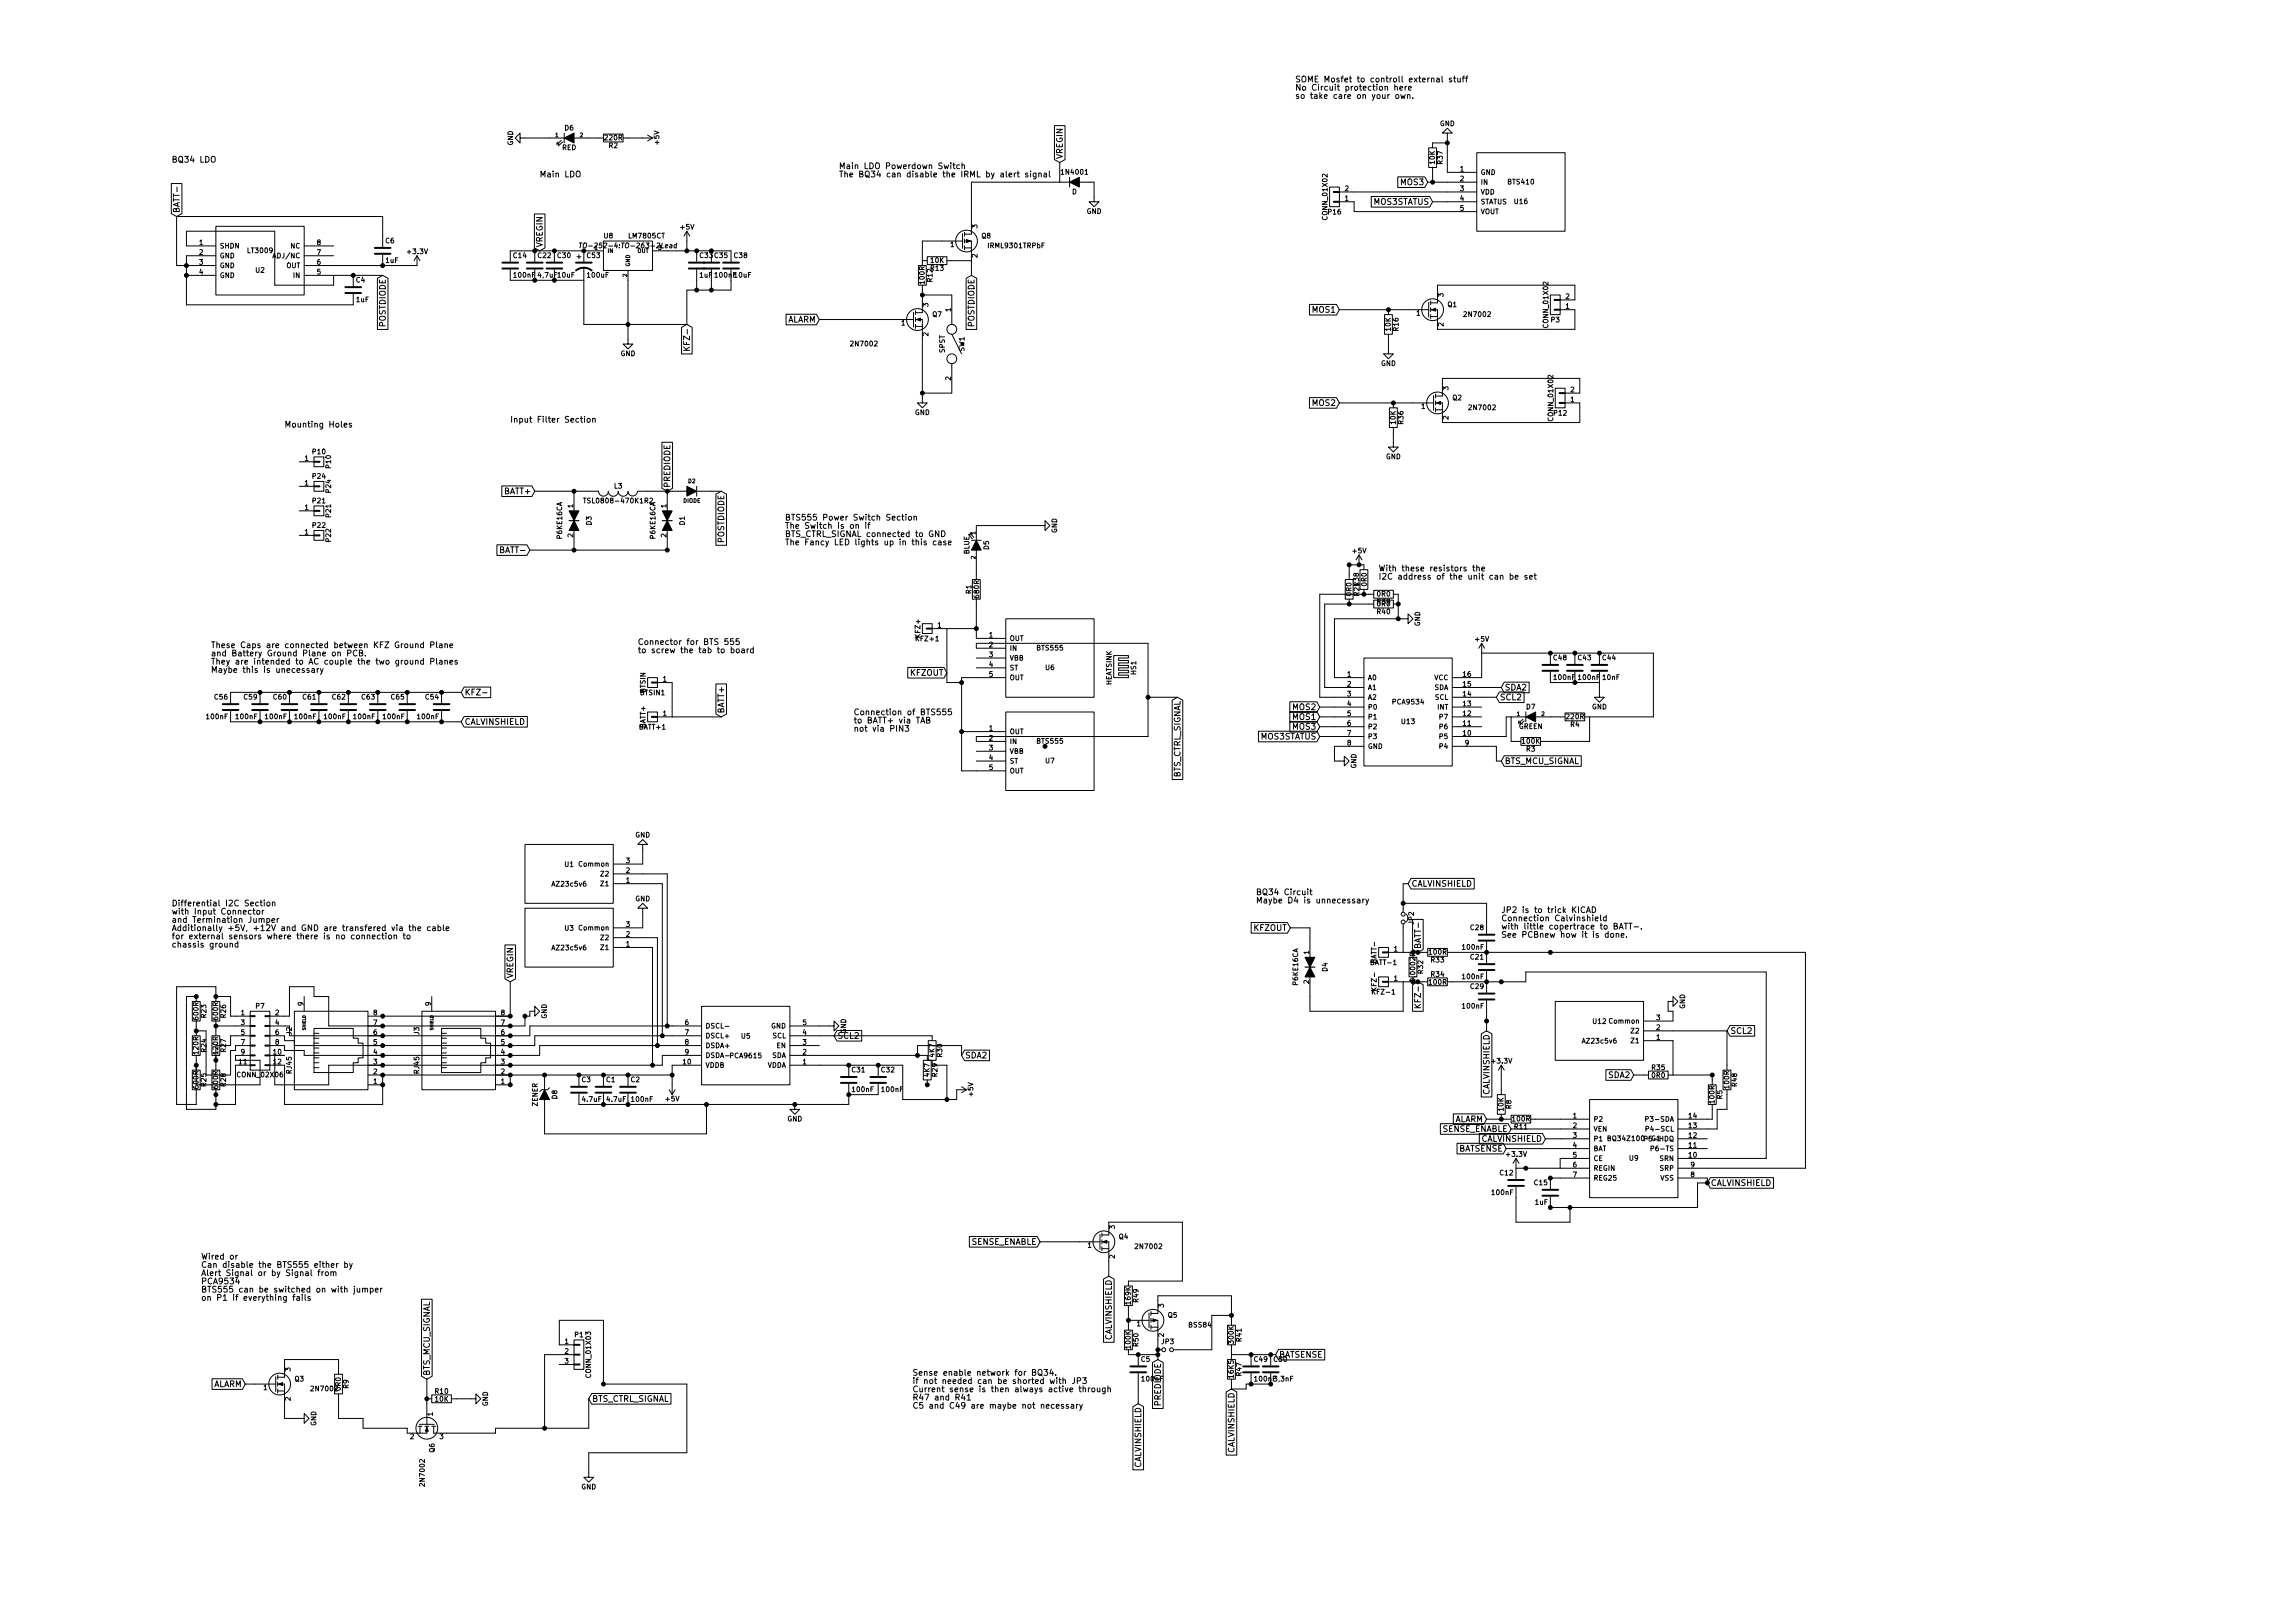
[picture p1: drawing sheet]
<svg xmlns="http://www.w3.org/2000/svg" width="594mm" height="420mm" viewBox="0 0 594 420" stroke-linecap="round" stroke-linejoin="round" font-family="sans-serif">
<defs><g id="words">
<g font-size="2.1">
<text x="335.3" y="21.3">SOME Mosfet to controll external stuff</text>
<text x="335.3" y="23.4">No Circuit protection here</text>
<text x="335.3" y="25.6">so take care on your own.</text>
<text x="275.1" y="41.2" transform="rotate(-90 275.1 41.2)">VREGIN</text>
<text x="44.4" y="42.1">BQ34 LDO</text>
<text x="139.7" y="45.9">Main LDO</text>
<text x="217.2" y="43.8">Main LDO Powerdown Switch</text>
<text x="217.2" y="45.9">The BQ34 can disable the IRML by alert signal</text>
<text x="362.6" y="47.9">MOS3</text>
<text x="355.4" y="53">MOS3STATUS</text>
<text x="46.5" y="55.1" transform="rotate(-90 46.5 55.1)">BATT-</text>
<text x="140.5" y="64" transform="rotate(-90 140.5 64)">VREGIN</text>
<text x="203.5" y="83.5">ALARM</text>
<text x="339.8" y="80.9">MOS1</text>
<text x="99.8" y="84.7" transform="rotate(-90 99.8 84.7)">POSTDIODE</text>
<text x="178.6" y="89.7" transform="rotate(-90 178.6 89.7)">KFZ-</text>
<text x="252.2" y="84.7" transform="rotate(-90 252.2 84.7)">POSTDIODE</text>
<text x="339.8" y="105.1">MOS2</text>
<text x="73.7" y="110.7">Mounting Holes</text>
<text x="132.1" y="109.4">Input Filter Section</text>
<text x="130.6" y="127.9">BATT+</text>
<text x="173.5" y="126.3" transform="rotate(-90 173.5 126.3)">PREDIODE</text>
<text x="203.2" y="134.7">BTS555 Power Switch Section</text>
<text x="203.2" y="136.9">The Switch is on if</text>
<text x="129.9" y="143.2">BATT-</text>
<text x="187.5" y="140.6" transform="rotate(-90 187.5 140.6)">POSTDIODE</text>
<text x="203.2" y="139">BTS_CTRL_SIGNAL connected to GND</text>
<text x="203.2" y="141.1">The Fancy LED lights up in this case</text>
<text x="356.9" y="147.9">With these resistors the</text>
<text x="356.9" y="150">I2C address of the unit can be set</text>
<text x="54.6" y="167.8">These Caps are connected between KFZ Ground Plane</text>
<text x="165.1" y="166.9">Connector for BTS 555</text>
<text x="54.6" y="169.9">and Battery Ground Plane on PCB.</text>
<text x="54.6" y="172">They are intended to AC couple the two ground Planes</text>
<text x="165.1" y="169.1">to screw the tab to board</text>
<text x="54.6" y="174.2">Maybe this is unecessary</text>
<text x="235.6" y="174.9">KFZOUT</text>
<text x="389.5" y="178.7">SDA2</text>
<text x="120.3" y="180">KFZ-</text>
<text x="187.5" y="184.7" transform="rotate(-90 187.5 184.7)">BATT+</text>
<text x="221" y="185.1">Connection of BTS555</text>
<text x="334.7" y="183.8">MOS2</text>
<text x="388.3" y="181.3">SCL2</text>
<text x="120.3" y="187.6">CALVINSHIELD</text>
<text x="221" y="187.3">to BATT+ via TAB</text>
<text x="221" y="189.4">not via PIN3</text>
<text x="326.2" y="191.4">MOS3STATUS</text>
<text x="334.7" y="186.4">MOS1</text>
<text x="334.7" y="188.9">MOS3</text>
<text x="389.5" y="197.8">BTS_MCU_SIGNAL</text>
<text x="305.6" y="201.7" transform="rotate(-90 305.6 201.7)">BTS_CTRL_SIGNAL</text>
<text x="325.1" y="231.7">BQ34 Circuit</text>
<text x="325.1" y="233.8">Maybe D4 is unnecessary</text>
<text x="365.4" y="229.5">CALVINSHIELD</text>
<text x="44.4" y="234.6">Differential I2C Section</text>
<text x="44.4" y="236.7">with Input Connector</text>
<text x="44.4" y="238.9">and Termination Jumper</text>
<text x="388.6" y="236.3">JP2 is to trick KICAD</text>
<text x="388.6" y="238.5">Connection Calvinshield</text>
<text x="44.4" y="241">Additionally +5V, +12V and GND are transfered via the cable</text>
<text x="44.4" y="243.1">for external sensors where there is no connection to</text>
<text x="44.4" y="245.3">chassis ground</text>
<text x="324.5" y="241">KFZOUT</text>
<text x="367.8" y="245.6" transform="rotate(-90 367.8 245.6)">BATT-</text>
<text x="388.6" y="240.6">with little copertrace to BATT-.</text>
<text x="388.6" y="242.7">See PCBnew how it is done.</text>
<text x="132.8" y="253.3" transform="rotate(-90 132.8 253.3)">VREGIN</text>
<text x="367.8" y="259.9" transform="rotate(-90 367.8 259.9)">KFZ-</text>
<text x="216.8" y="268.9">SCL2</text>
<text x="448" y="267.6">SCL2</text>
<text x="249.8" y="274">SDA2</text>
<text x="416.3" y="279.1">SDA2</text>
<text x="385.6" y="283.5" transform="rotate(-90 385.6 283.5)">CALVINSHIELD</text>
<text x="373.2" y="293">SENSE_ENABLE</text>
<text x="376.2" y="290.5">ALARM</text>
<text x="377.4" y="298.1">BATSENSE</text>
<text x="383.5" y="295.6">CALVINSHIELD</text>
<text x="442.9" y="307">CALVINSHIELD</text>
<text x="251.2" y="322.2">SENSE_ENABLE</text>
<text x="52.1" y="326.1">Wired or</text>
<text x="52.1" y="328.2">Can disable the BTS555 either by</text>
<text x="52.1" y="330.3">Alert Signal or by Signal from</text>
<text x="52.1" y="332.5">PCA9534</text>
<text x="52.1" y="334.6">BTS555 can be switched on with jumper</text>
<text x="52.1" y="336.7">on P1 if everything fails</text>
<text x="287.8" y="347" transform="rotate(-90 287.8 347)">CALVINSHIELD</text>
<text x="331.1" y="351.5">BATSENSE</text>
<text x="54.9" y="359.1">ALARM</text>
<text x="111.3" y="356.1" transform="rotate(-90 111.3 356.1)">BTS_MCU_SIGNAL</text>
<text x="236.2" y="356.1">Sense enable network for BQ34.</text>
<text x="236.2" y="358.3">if not needed can be shorted with JP3</text>
<text x="153.3" y="362.9">BTS_CTRL_SIGNAL</text>
<text x="236.2" y="360.4">Current sense is then always active through</text>
<text x="236.2" y="362.5">R47 and R41</text>
<text x="236.2" y="364.7">C5 and C49 are maybe not necessary</text>
<text x="300.5" y="363.9" transform="rotate(-90 300.5 363.9)">PREDIODE</text>
<text x="319.5" y="376.2" transform="rotate(-90 319.5 376.2)">CALVINSHIELD</text>
<text x="295.4" y="380" transform="rotate(-90 295.4 380)">CALVINSHIELD</text>
</g>
<g font-size="1.8">
<text x="146.2" y="33.7">D6</text>
<text x="372.7" y="32.6">GND</text>
<text x="132.8" y="37.7" transform="rotate(-90 132.8 37.7)">GND</text>
<text x="145.5" y="38.8">RED</text>
<text x="156.6" y="36.3">220R</text>
<text x="157.6" y="38.3">R2</text>
<text x="170.6" y="37.3" transform="rotate(-90 170.6 37.3)">+5V</text>
<text x="275" y="45.2">1N4001</text>
<text x="371.4" y="42.4" transform="rotate(-90 371.4 42.4)">10K</text>
<text x="373.4" y="42.4" transform="rotate(-90 373.4 42.4)">R37</text>
<text x="378" y="44.4">1</text>
<text x="378" y="46.9">2</text>
<text x="383.3" y="45.3">GND</text>
<text x="383.3" y="47.8">IN</text>
<text x="390.5" y="47.7">BTS410</text>
<text x="277.5" y="50.3">D</text>
<text x="348.1" y="52">1</text>
<text x="348.1" y="49.4">2</text>
<text x="378" y="49.4">3</text>
<text x="378" y="52">4</text>
<text x="383.3" y="50.3">VDD</text>
<text x="383.3" y="52.9">STATUS</text>
<text x="392.1" y="52.8">U16</text>
<text x="176.2" y="59.4">+5V</text>
<text x="253" y="59.1" transform="rotate(-90 253 59.1)">3</text>
<text x="281.3" y="55.3">GND</text>
<text x="343.6" y="56.6" transform="rotate(-90 343.6 56.6)">CONN_01X02</text>
<text x="343.9" y="55.5">P16</text>
<text x="378" y="54.5">5</text>
<text x="383.3" y="55.4">VOUT</text>
<text x="51.6" y="63.4">1</text>
<text x="51.6" y="66">2</text>
<text x="56.9" y="64.3">SHDN</text>
<text x="64.3" y="65.5">LT3009</text>
<text x="75.2" y="64.3">NC</text>
<text x="82.1" y="66">7</text>
<text x="82.1" y="63.4">8</text>
<text x="99.8" y="63">C6</text>
<text x="105.6" y="65.8">+3.3V</text>
<text x="152.6" y="64.2">TO-252-4:TO-263-2Lead</text>
<text x="156.4" y="61.7">U8</text>
<text x="162.9" y="61.7">LM7805CT</text>
<text x="246" y="63.9">1</text>
<text x="254.1" y="61.7">Q8</text>
<text x="256.1" y="64.2">IRML9301TRPbF</text>
<text x="51.6" y="68.5">3</text>
<text x="51.6" y="71">4</text>
<text x="56.9" y="66.8">GND</text>
<text x="56.9" y="69.4">GND</text>
<text x="56.9" y="71.9">GND</text>
<text x="66.2" y="70.6">U2</text>
<text x="71.1" y="66.8">ADJ/NC</text>
<text x="74" y="69.4">OUT</text>
<text x="75.9" y="71.9">IN</text>
<text x="82.1" y="71">5</text>
<text x="82.1" y="68.5">6</text>
<text x="99.8" y="68">1uF</text>
<text x="132.9" y="66.8">C14</text>
<text x="133.1" y="71.8">100nF</text>
<text x="139.3" y="66.8">C22</text>
<text x="139.4" y="71.8">4,7uF</text>
<text x="144.4" y="66.8">C30</text>
<text x="144.4" y="71.8">10uF</text>
<text x="152" y="66.8">C53</text>
<text x="152.2" y="71.8">100uF</text>
<text x="181.1" y="71.8">1uF</text>
<text x="181.2" y="66.8">C33</text>
<text x="185" y="66.8">C35</text>
<text x="185.2" y="71.8">100nF10uF</text>
<text x="190.1" y="66.8">C38</text>
<text x="240.9" y="70.1">R13</text>
<text x="240.9" y="68">10K</text>
<text x="253" y="66.7" transform="rotate(-90 253 66.7)">2</text>
<text x="92.2" y="73.1">C4</text>
<text x="239.3" y="73.4" transform="rotate(-90 239.3 73.4)">100R</text>
<text x="241.4" y="72.9" transform="rotate(-90 241.4 72.9)">R12</text>
<text x="373.6" y="76.9" transform="rotate(-90 373.6 76.9)">3</text>
<text x="405.3" y="77.4">2</text>
<text x="92.2" y="78.2">1uF</text>
<text x="240.3" y="79.4" transform="rotate(-90 240.3 79.4)">3</text>
<text x="241.4" y="82">Q7</text>
<text x="246.1" y="80.7" transform="rotate(-90 246.1 80.7)">1</text>
<text x="366.7" y="81.7">1</text>
<text x="374.8" y="79.5">Q1</text>
<text x="379.3" y="82">2N7002</text>
<text x="401.5" y="83.4">P3</text>
<text x="405.3" y="79.9">1</text>
<text x="220.5" y="89.6">2N7002</text>
<text x="233.3" y="84.2">1</text>
<text x="240.3" y="87" transform="rotate(-90 240.3 87)">2</text>
<text x="360" y="85.6" transform="rotate(-90 360 85.6)">10K</text>
<text x="362" y="85.6" transform="rotate(-90 362 85.6)">R16</text>
<text x="373.6" y="84.5" transform="rotate(-90 373.6 84.5)">2</text>
<text x="400.8" y="84.5" transform="rotate(-90 400.8 84.5)">CONN_01X02</text>
<text x="160.6" y="92.2">GND</text>
<text x="244.6" y="91.4" transform="rotate(-90 244.6 91.4)">SPST</text>
<text x="249.6" y="91" transform="rotate(-90 249.6 91)">SW1</text>
<text x="357.5" y="94.7">GND</text>
<text x="246.1" y="98.4" transform="rotate(-90 246.1 98.4)">2</text>
<text x="374.9" y="101" transform="rotate(-90 374.9 101)">3</text>
<text x="406.6" y="101.5">2</text>
<text x="236.8" y="107.4">GND</text>
<text x="367.9" y="105.8">1</text>
<text x="376" y="103.6">Q2</text>
<text x="380.5" y="106.1">2N7002</text>
<text x="402.3" y="107.6">P12</text>
<text x="406.6" y="104.1">1</text>
<text x="361.2" y="109.7" transform="rotate(-90 361.2 109.7)">10K</text>
<text x="363.3" y="109.7" transform="rotate(-90 363.3 109.7)">R36</text>
<text x="374.9" y="108.6" transform="rotate(-90 374.9 108.6)">2</text>
<text x="402" y="108.7" transform="rotate(-90 402 108.7)">CONN_01X02</text>
<text x="78.9" y="119.3">1</text>
<text x="81" y="117.6">P10</text>
<text x="358.7" y="118.8">GND</text>
<text x="78.9" y="125.6">1</text>
<text x="81" y="123.9">P24</text>
<text x="85.6" y="121.1" transform="rotate(-90 85.6 121.1)">P10</text>
<text x="78.9" y="132">1</text>
<text x="81" y="130.3">P21</text>
<text x="85.6" y="127.5" transform="rotate(-90 85.6 127.5)">P24</text>
<text x="148.3" y="131.5" transform="rotate(-90 148.3 131.5)">1</text>
<text x="152.3" y="130.3">TSL0808-470K1R2</text>
<text x="159" y="126.5">L3</text>
<text x="172.5" y="131.5" transform="rotate(-90 172.5 131.5)">1</text>
<text x="81" y="136.6">P22</text>
<text x="85.6" y="133.8" transform="rotate(-90 85.6 133.8)">P21</text>
<text x="153.1" y="135.9" transform="rotate(-90 153.1 135.9)">D3</text>
<text x="177.2" y="135.9" transform="rotate(-90 177.2 135.9)">D1</text>
<text x="78.9" y="138.3">1</text>
<text x="85.6" y="140.2" transform="rotate(-90 85.6 140.2)">P22</text>
<text x="145.5" y="139.4" transform="rotate(-90 145.5 139.4)">P6KE16CA</text>
<text x="148.3" y="139.1" transform="rotate(-90 148.3 139.1)">2</text>
<text x="169.6" y="139.4" transform="rotate(-90 169.6 139.4)">P6KE16CA</text>
<text x="172.5" y="139.1" transform="rotate(-90 172.5 139.1)">2</text>
<text x="250.9" y="143.6" transform="rotate(-90 250.9 143.6)">BLUE</text>
<text x="256" y="142.3" transform="rotate(-90 256 142.3)">D5</text>
<text x="273.6" y="138" transform="rotate(-90 273.6 138)">GND</text>
<text x="350.2" y="143.2">+5V</text>
<text x="251.4" y="153.7" transform="rotate(-90 251.4 153.7)">R1</text>
<text x="253.4" y="154.7" transform="rotate(-90 253.4 154.7)">680R</text>
<text x="349.8" y="154.2" transform="rotate(-90 349.8 154.2)">0R0</text>
<text x="351.8" y="154.2" transform="rotate(-90 351.8 154.2)">R21R38</text>
<text x="353.8" y="151.7" transform="rotate(-90 353.8 151.7)">0R0</text>
<text x="356.5" y="154.4">0R0</text>
<text x="356.5" y="156.4">R39</text>
<text x="356.5" y="159">R40</text>
<text x="237.3" y="166">KFZ+1</text>
<text x="238.2" y="165" transform="rotate(-90 238.2 165)">KFZ+</text>
<text x="242.7" y="162.5">1</text>
<text x="256.1" y="165">1</text>
<text x="256.1" y="167.6">2</text>
<text x="261.4" y="165.9">OUT</text>
<text x="367.6" y="162.1" transform="rotate(-90 367.6 162.1)">GND</text>
<text x="381.9" y="166.1">+5V</text>
<text x="256.1" y="170.1">3</text>
<text x="256.1" y="172.6">4</text>
<text x="261.4" y="168.4">IN</text>
<text x="261.4" y="171">VBB</text>
<text x="261.4" y="173.5">ST</text>
<text x="268.6" y="168.4">BTS555</text>
<text x="270.7" y="173.4">U6</text>
<text x="402.2" y="170.9">C48</text>
<text x="408.5" y="170.9">C43</text>
<text x="414.9" y="170.9">C44</text>
<text x="165.8" y="180">BTSIN1</text>
<text x="167.1" y="179.3" transform="rotate(-90 167.1 179.3)">BTSIN</text>
<text x="171.6" y="176.4">1</text>
<text x="256.1" y="175.2">5</text>
<text x="261.4" y="176.1">OUT</text>
<text x="287.7" y="177.4" transform="rotate(-90 287.7 177.4)">HEATSINK</text>
<text x="294.1" y="174.6" transform="rotate(-90 294.1 174.6)">HS1</text>
<text x="348.8" y="175.2">1</text>
<text x="348.8" y="177.7">2</text>
<text x="354.1" y="176.1">A0</text>
<text x="354.1" y="178.6">A1</text>
<text x="371.2" y="178.6">SDA</text>
<text x="371.2" y="176.1">VCC</text>
<text x="378.8" y="177.7">15</text>
<text x="378.8" y="175.2">16</text>
<text x="402.4" y="176">100nF</text>
<text x="408.7" y="176">100nF</text>
<text x="414.9" y="176">10nF</text>
<text x="55.6" y="181.1">C56</text>
<text x="63.2" y="181.1">C59</text>
<text x="70.8" y="181.1">C60</text>
<text x="78.4" y="181.1">C61</text>
<text x="86.1" y="181.1">C62</text>
<text x="93.7" y="181.1">C63</text>
<text x="101.3" y="181.1">C65</text>
<text x="110.2" y="181.1">C54</text>
<text x="171.6" y="185.3">1</text>
<text x="348.8" y="180.3">3</text>
<text x="348.8" y="182.8">4</text>
<text x="348.8" y="185.3">5</text>
<text x="354.1" y="181.1">A2</text>
<text x="354.1" y="183.7">P0</text>
<text x="360.7" y="182.3">PCA9534</text>
<text x="371.4" y="181.1">SCL</text>
<text x="372.1" y="183.7">INT</text>
<text x="378.8" y="185.3">12</text>
<text x="378.8" y="182.8">13</text>
<text x="378.8" y="180.3">14</text>
<text x="395.1" y="183.6">D7</text>
<text x="412.1" y="183.6">GND</text>
<text x="53.6" y="186.1">100nF</text>
<text x="61.2" y="186.1">100nF</text>
<text x="68.8" y="186.1">100nF</text>
<text x="76.4" y="186.1">100nF</text>
<text x="84" y="186.1">100nF</text>
<text x="91.7" y="186.1">100nF</text>
<text x="99.3" y="186.1">100nF</text>
<text x="108.2" y="186.1">100nF</text>
<text x="165.5" y="188.8">BATT+1</text>
<text x="167.1" y="188.5" transform="rotate(-90 167.1 188.5)">BATT+</text>
<text x="256.1" y="189.1">1</text>
<text x="256.1" y="191.7">2</text>
<text x="261.4" y="190">OUT</text>
<text x="348.8" y="187.9">6</text>
<text x="348.8" y="190.4">7</text>
<text x="354.1" y="186.2">P1</text>
<text x="354.1" y="188.8">P2</text>
<text x="354.1" y="191.3">P3</text>
<text x="362.9" y="187.4">U13</text>
<text x="372.7" y="191.3">P5</text>
<text x="372.7" y="188.8">P6</text>
<text x="372.7" y="186.2">P7</text>
<text x="378.8" y="190.4">10</text>
<text x="378.8" y="187.9">11</text>
<text x="393.1" y="188.7">GREEN</text>
<text x="405.6" y="186.1">220R</text>
<text x="406.6" y="188.2">R4</text>
<text x="256.1" y="194.2">3</text>
<text x="256.1" y="196.8">4</text>
<text x="261.4" y="192.6">IN</text>
<text x="261.4" y="195.1">VBB</text>
<text x="261.4" y="197.7">ST</text>
<text x="268.6" y="192.5">BTS555</text>
<text x="270.7" y="197.6">U7</text>
<text x="348.8" y="193">8</text>
<text x="354.1" y="193.8">GND</text>
<text x="372.7" y="193.8">P4</text>
<text x="379.2" y="193">9</text>
<text x="394.1" y="192.5">100K</text>
<text x="395.1" y="194.5">R3</text>
<text x="256.1" y="199.3">5</text>
<text x="261.4" y="200.2">OUT</text>
<text x="351.1" y="199" transform="rotate(-90 351.1 199)">GND</text>
<text x="164.4" y="216.8">GND</text>
<text x="146.2" y="224.4">U1</text>
<text x="150.1" y="224.3">Common</text>
<text x="155.7" y="226.9">Z2</text>
<text x="162.1" y="226">2</text>
<text x="162.1" y="223.4">3</text>
<text x="143.2" y="229.5">AZ23c5v6</text>
<text x="155.7" y="229.4">Z1</text>
<text x="162.1" y="228.5">1</text>
<text x="164.4" y="233.3">GND</text>
<text x="162.1" y="239.9">3</text>
<text x="366" y="239.2" transform="rotate(-90 366 239.2)">JP2</text>
<text x="143.2" y="246">AZ23c5v6</text>
<text x="146.2" y="240.9">U3</text>
<text x="150.1" y="240.8">Common</text>
<text x="155.7" y="245.9">Z1</text>
<text x="155.7" y="243.4">Z2</text>
<text x="162.1" y="245">1</text>
<text x="162.1" y="242.5">2</text>
<text x="378.7" y="245.8">100nF</text>
<text x="380.7" y="240.8">C28</text>
<text x="338.8" y="247" transform="rotate(-90 338.8 247)">1</text>
<text x="343.6" y="251.5" transform="rotate(-90 343.6 251.5)">D4</text>
<text x="355" y="249.8">BATT-1</text>
<text x="356.3" y="249.2" transform="rotate(-90 356.3 249.2)">BATT-</text>
<text x="360.8" y="246.3">1</text>
<text x="368.4" y="252" transform="rotate(-90 368.4 252)">R32</text>
<text x="370" y="247.1">100R</text>
<text x="370.5" y="249.1">R33</text>
<text x="380.7" y="248.4">C21</text>
<text x="336" y="254.9" transform="rotate(-90 336 254.9)">P6KE16CA</text>
<text x="338.8" y="254.7" transform="rotate(-90 338.8 254.7)">2</text>
<text x="355.6" y="257.4">KFZ-1</text>
<text x="356.3" y="256.2" transform="rotate(-90 356.3 256.2)">KFZ-</text>
<text x="360.8" y="253.9">1</text>
<text x="366.3" y="253.7" transform="rotate(-90 366.3 253.7)">0.0002R</text>
<text x="370" y="254.9">100R</text>
<text x="370.5" y="252.8">R34</text>
<text x="378.7" y="253.5">100nF</text>
<text x="380.7" y="256">C29</text>
<text x="51.4" y="263.9" transform="rotate(-90 51.4 263.9)">600R</text>
<text x="53.4" y="263.4" transform="rotate(-90 53.4 263.4)">R23</text>
<text x="56.4" y="263.9" transform="rotate(-90 56.4 263.9)">600R</text>
<text x="58.5" y="263.4" transform="rotate(-90 58.5 263.4)">R26</text>
<text x="62.4" y="262.8">1</text>
<text x="66.2" y="261.1">P7</text>
<text x="71.3" y="262.8">2</text>
<text x="78.5" y="260.4" transform="rotate(-90 78.5 260.4)">9</text>
<text x="96.7" y="262.8">8</text>
<text x="111.5" y="260.4" transform="rotate(-90 111.5 260.4)">9</text>
<text x="129.7" y="262.8">8</text>
<text x="141.5" y="263.7" transform="rotate(-90 141.5 263.7)">GND</text>
<text x="378.7" y="261.1">100nF</text>
<text x="436.2" y="261.2" transform="rotate(-90 436.2 261.2)">GND</text>
<text x="62.4" y="265.3">3</text>
<text x="62.4" y="267.9">5</text>
<text x="71.3" y="265.3">4</text>
<text x="71.3" y="267.9">6</text>
<text x="75.5" y="267.8" transform="rotate(-90 75.5 267.8)">J2</text>
<text x="96.7" y="267.9">6</text>
<text x="96.7" y="265.3">7</text>
<text x="108.5" y="267.8" transform="rotate(-90 108.5 267.8)">J3</text>
<text x="129.7" y="267.9">6</text>
<text x="129.7" y="265.3">7</text>
<text x="177.3" y="265.3">6</text>
<text x="177.3" y="267.9">7</text>
<text x="182.6" y="266.2">DSCL-</text>
<text x="182.6" y="268.8">DSCL+</text>
<text x="191.9" y="268.9">U5</text>
<text x="199.5" y="266.2">GND</text>
<text x="199.9" y="268.8">SCL</text>
<text x="207.8" y="267.9">4</text>
<text x="207.8" y="265.3">5</text>
<text x="219" y="267.6" transform="rotate(-90 219 267.6)">GND</text>
<text x="412.4" y="265">U12 Common</text>
<text x="422.4" y="267.5">Z2</text>
<text x="428.8" y="269.2">1</text>
<text x="428.8" y="266.6">2</text>
<text x="428.8" y="264.1">3</text>
<text x="51.4" y="272.8" transform="rotate(-90 51.4 272.8)">120R</text>
<text x="53.4" y="272.3" transform="rotate(-90 53.4 272.3)">R24</text>
<text x="56.4" y="272.8" transform="rotate(-90 56.4 272.8)">120R</text>
<text x="58.5" y="272.3" transform="rotate(-90 58.5 272.3)">R27</text>
<text x="61.9" y="275.5">11</text>
<text x="62.4" y="270.4">7</text>
<text x="62.4" y="273">9</text>
<text x="70.8" y="273">10</text>
<text x="70.8" y="275.5">12</text>
<text x="71.3" y="270.4">8</text>
<text x="96.7" y="275.5">3</text>
<text x="96.7" y="273">4</text>
<text x="96.7" y="270.4">5</text>
<text x="129.7" y="275.5">3</text>
<text x="129.7" y="273">4</text>
<text x="129.7" y="270.4">5</text>
<text x="176.8" y="275.5">10</text>
<text x="177.3" y="270.4">8</text>
<text x="177.3" y="273">9</text>
<text x="182.6" y="271.3">DSDA+</text>
<text x="182.6" y="273.9">DSDA- PCA9615</text>
<text x="199.7" y="273.9">SDA</text>
<text x="201" y="271.3">EN</text>
<text x="207.8" y="275.5">1</text>
<text x="207.8" y="273">2</text>
<text x="207.8" y="270.4">3</text>
<text x="241.9" y="273.6" transform="rotate(-90 241.9 273.6)">4K7</text>
<text x="243.9" y="273.6" transform="rotate(-90 243.9 273.6)">R30</text>
<text x="386.3" y="275.3">+3.3V</text>
<text x="409.9" y="270.1">AZ23c5v6</text>
<text x="422.4" y="270">Z1</text>
<text x="51.4" y="281.7" transform="rotate(-90 51.4 281.7)">600R</text>
<text x="53.4" y="281.2" transform="rotate(-90 53.4 281.2)">R25</text>
<text x="56.4" y="281.7" transform="rotate(-90 56.4 281.7)">600R</text>
<text x="58.5" y="281.2" transform="rotate(-90 58.5 281.2)">R28</text>
<text x="61.7" y="278.9">CONN_02X06</text>
<text x="75.5" y="277.9" transform="rotate(-90 75.5 277.9)">RJ45</text>
<text x="96.7" y="280.6">1</text>
<text x="96.7" y="278">2</text>
<text x="108.5" y="277.9" transform="rotate(-90 108.5 277.9)">RJ45</text>
<text x="129.7" y="280.6">1</text>
<text x="129.7" y="278">2</text>
<text x="150.6" y="280.1">C3</text>
<text x="157" y="280.1">C1</text>
<text x="163.3" y="280.1">C2</text>
<text x="182.6" y="276.4">VDDB</text>
<text x="198.5" y="276.4">VDDA</text>
<text x="220.6" y="277.6">C31</text>
<text x="228.2" y="277.6">C32</text>
<text x="240.6" y="278.7" transform="rotate(-90 240.6 278.7)">4K7</text>
<text x="242.6" y="278.7" transform="rotate(-90 242.6 278.7)">R29</text>
<text x="427.6" y="277">R35</text>
<text x="427.6" y="279">0R0</text>
<text x="447.6" y="281.7" transform="rotate(-90 447.6 281.7)">100R</text>
<text x="449.6" y="281.2" transform="rotate(-90 449.6 281.2)">R48</text>
<text x="139.1" y="286.4" transform="rotate(-90 139.1 286.4)">ZENER</text>
<text x="144.2" y="284.5" transform="rotate(-90 144.2 284.5)">D8</text>
<text x="150.8" y="285.2">4.7uF</text>
<text x="157.2" y="285.2">4.7uF</text>
<text x="163.6" y="285.2">100nF</text>
<text x="172.4" y="285.1">+5V</text>
<text x="220.8" y="282.7">100nF</text>
<text x="228.4" y="282.7">100nF</text>
<text x="251.9" y="283.7" transform="rotate(-90 251.9 283.7)">+5V</text>
<text x="389.2" y="287.5" transform="rotate(-90 389.2 287.5)">10K</text>
<text x="391.2" y="287" transform="rotate(-90 391.2 287)">R8</text>
<text x="443.8" y="285.5" transform="rotate(-90 443.8 285.5)">100R</text>
<text x="445.8" y="284.5" transform="rotate(-90 445.8 284.5)">R5</text>
<text x="203.8" y="290.3">GND</text>
<text x="391.6" y="290.3">100R</text>
<text x="392.1" y="292.3">R11</text>
<text x="407.2" y="289.5">1</text>
<text x="407.2" y="292">2</text>
<text x="412.5" y="290.4">P2</text>
<text x="412.5" y="292.9">VEN</text>
<text x="426.8" y="290.4">P3-SDA</text>
<text x="427" y="292.9">P4-SCL</text>
<text x="437.2" y="292">13</text>
<text x="437.2" y="289.5">14</text>
<text x="390.1" y="299.4">+3.3V</text>
<text x="407.2" y="294.6">3</text>
<text x="407.2" y="297.1">4</text>
<text x="407.2" y="299.6">5</text>
<text x="412.5" y="295.4">P1</text>
<text x="412.5" y="298">BAT</text>
<text x="417.1" y="295.4">BQ34Z100-G1</text>
<text x="426.6" y="295.4">P5-HDQ</text>
<text x="428.3" y="298">P6-TS</text>
<text x="437.2" y="299.6">10</text>
<text x="437.2" y="297.1">11</text>
<text x="437.2" y="294.6">12</text>
<text x="388.3" y="304.3">C12</text>
<text x="407.2" y="302.2">6</text>
<text x="407.2" y="304.7">7</text>
<text x="412.5" y="300.5">CE</text>
<text x="412.5" y="303.1">REGIN</text>
<text x="412.5" y="305.6">REG25</text>
<text x="421.8" y="300.4">U9</text>
<text x="429.6" y="300.5">SRN</text>
<text x="429.7" y="303.1">SRP</text>
<text x="429.8" y="305.6">VSS</text>
<text x="437.7" y="304.7">8</text>
<text x="437.7" y="302.2">9</text>
<text x="386.3" y="309.3">100nF</text>
<text x="397.2" y="306.8">C15</text>
<text x="397.4" y="311.9">1uF</text>
<text x="281.6" y="323">1</text>
<text x="288.5" y="318.2" transform="rotate(-90 288.5 318.2)">3</text>
<text x="289.7" y="320.8">Q4</text>
<text x="294.2" y="323.3">2N7002</text>
<text x="288.5" y="325.8" transform="rotate(-90 288.5 325.8)">2</text>
<text x="292.7" y="337.6" transform="rotate(-90 292.7 337.6)">169K</text>
<text x="294.7" y="337.1" transform="rotate(-90 294.7 337.1)">R49</text>
<text x="301.2" y="338.5" transform="rotate(-90 301.2 338.5)">3</text>
<text x="302.4" y="341.1">Q5</text>
<text x="146.2" y="347.9">1</text>
<text x="148.8" y="346.2">P1</text>
<text x="294.3" y="343.3">1</text>
<text x="300.7" y="347.9">JP3</text>
<text x="301.2" y="346.1" transform="rotate(-90 301.2 346.1)">2</text>
<text x="307.8" y="343.6">BSS84</text>
<text x="319.3" y="347.7" transform="rotate(-90 319.3 347.7)">300K</text>
<text x="321.4" y="347.2" transform="rotate(-90 321.4 347.2)">R41</text>
<text x="146.2" y="350.4">2</text>
<text x="146.2" y="353">3</text>
<text x="292.7" y="349" transform="rotate(-90 292.7 349)">100K</text>
<text x="294.7" y="348.5" transform="rotate(-90 294.7 348.5)">R50</text>
<text x="295.4" y="352.5">C5</text>
<text x="324.7" y="352.5">C49</text>
<text x="329.8" y="352.5">C50</text>
<text x="68.2" y="359.8">1</text>
<text x="75.2" y="355" transform="rotate(-90 75.2 355)">3</text>
<text x="76.3" y="357.6">Q3</text>
<text x="88.2" y="359.9" transform="rotate(-90 88.2 359.9)">0R0</text>
<text x="90.2" y="359.4" transform="rotate(-90 90.2 359.4)">R9</text>
<text x="153" y="356.3" transform="rotate(-90 153 356.3)">CONN_01X03</text>
<text x="295.7" y="357.6">100nF</text>
<text x="319.3" y="356.6" transform="rotate(-90 319.3 356.6)">16K5</text>
<text x="321.4" y="356.1" transform="rotate(-90 321.4 356.1)">R47</text>
<text x="324.9" y="357.6">100nF3,3nF</text>
<text x="75.2" y="362.6" transform="rotate(-90 75.2 362.6)">2</text>
<text x="80.8" y="360.1">2N7002</text>
<text x="112.7" y="360.8">R10</text>
<text x="112.7" y="362.8">10K</text>
<text x="126.3" y="364.1" transform="rotate(-90 126.3 364.1)">GND</text>
<text x="81.8" y="369.2" transform="rotate(-90 81.8 369.2)">GND</text>
<text x="112" y="366.5" transform="rotate(-90 112 366.5)">1</text>
<text x="106.2" y="372.5">2</text>
<text x="112.5" y="376" transform="rotate(-90 112.5 376)">Q6</text>
<text x="113.8" y="372.5">3</text>
<text x="109.9" y="384.4" transform="rotate(-90 109.9 384.4)">2N7002</text>
<text x="150.4" y="385.5">GND</text>
</g>
<g font-size="1.4">
<text x="143.8" y="35.5">1</text>
<text x="150.1" y="35.5">2</text>
<text x="153.9" y="64.7">1</text>
<text x="157.2" y="65.4">IN</text>
<text x="164.9" y="65.4">OUT</text>
<text x="170.4" y="64.7">3</text>
<text x="162.3" y="71.7" transform="rotate(-90 162.3 71.7)">2</text>
<text x="163.1" y="69" transform="rotate(-90 163.1 69)">GND</text>
<text x="178.2" y="125.1">D2</text>
<text x="176.8" y="130.1">DIODE</text>
<text x="252.5" y="138.3" transform="rotate(-90 252.5 138.3)">1</text>
<text x="252.5" y="144.7" transform="rotate(-90 252.5 144.7)">2</text>
<text x="392.7" y="185.3">1</text>
<text x="399" y="185.3">2</text>
</g>
<g font-size="1.1">
<text x="79.1" y="266.7" transform="rotate(-90 79.1 266.7)">SHIELD</text>
<text x="112.1" y="266.7" transform="rotate(-90 112.1 266.7)">SHIELD</text>
</g>
</g></defs>
<g fill="none" stroke="#000" stroke-width=".26">
<path d="M373.3 19.7v1.3l.2 .2M376.5 19.7v1.3l.4 .2M379.1 19.7l-.4 .2v1.3M380 19.7l-.4 .2v1.3M134.6 35.7v-1.2l-1.3 1.2 1.3 1.3v-1.3h11.4M145.3 36.4l-1.2 1 .2-.7M145.7 36.7l-1.2 1.1 .2-.7M146 34.5v2.5M148.6 35.7h7.6M156.2 34.7h5.1v2h-5.1zM161.3 35.7h7.6M167.6 35l1.3 .7"/>
<path d="M168.9 35.7l-1.3 .8M272.9 32.5h2.8v8.8l-1.4 .8-1.4-.8zM361.1 22.5l.5-.1 .1 1M361.1 21.8v1.6M361.4 24.6l.2-.1 .4 .1 .1 .6-.2 .2-.5-.1zM362.4 22.9l.7-.2-.1-.3-.4-.1-.2 .3v.7h.6M362.6 24.5l.3 1 .3-.7 .3 .7 .3-1M363.7 22.3v1.1M364.2 22.3l-.5 .3M364.3 24.6h.6l.1 .9M364.3 24.5v1M364.6 22.9l.7-.2v-.3l-.5-.1-.2 .3 .1 .7h.6"/>
<path d="M365.7 25.3v.2M369.8 38.3h2.1v5h-2.1zM371.9 20.3h.6l.1 .9M372.6 20.6l-.8 .3 .3 .3 .5-.1M374.6 34.5h1.3l-1.3-1.3-1.2 1.3h1.2v10.1h7.7M374.6 37h-3.8v1.3M375.7 20.3l-.3-.1-.2 .2v.2l.5 .2v.3h-.5M376.3 20.2h.6M377.3 20.2l.1 .9h.6M378 20.2v1M378.5 20.2h.6M379.4 20.2h.6"/>
<path d="M382.3 39.5h22.8v20.4h-22.8zM44.3 47.5h2.8v7.8l-1.4 .7-1.4-.7zM45.7 56h53.4v7.9M45.7 56v12.7h10.2M54.8 40.7l.3-.2a.5 .5 0 0 1 .6 .5v.8l-.4 .2a.53 .53 0 0 1-.6-.5zM55.9 58.6h22.8v17.8h-22.8zM138.3 55.4h2.8v8.8l-1.4 .7-1.4-.7zM149.2 44.5l.3-.2a.5 .5 0 0 1 .7 .5l-.1 .8-.3 .2a.53 .53 0 0 1-.7-.5zM177.8 59.9l-.8 1.2M177.8 59.9v5M177.8 59.9l.8 1.2M246.1 42.2v.1"/>
<path d="M246.1 42.7v1M246.7 42.7h.5M246.9 42.2v1.3l.3 .2M248.4 42.7h-.4l-.4 .3 .2 .6h.6M249 42.8l.6-.1 .1 1M249 42.2v1.5M261.2 45.3l.7-.1-.1-.3-.4-.1-.2 .2 .1 .7h.5M262.6 44.8v1M263 44.8l-.4 .3M263.3 44.8h.6M263.5 44.3v1.3l.4 .2M266 44.9l-.3-.1-.2 .2v.2l.5 .2v.3h-.5"/>
<path d="M266.8 44.3v.1M266.8 44.8v1M268.2 44.8v1.2l-.3 .3-.4-.1M268.2 44.9l-.5-.1-.3 .3 .2 .6h.6M268.9 44.9h.6v.9M268.9 44.8v1M270.3 44.9h.5l.1 .9M270.9 45.2l-.7 .3 .2 .3 .5-.1M271.6 44.3v1.3l.3 .2M274.3 42.1v5.1M276.9 47.2h-25.4v13.4h-1.8M276.9 45.9v2.5"/>
<path d="M279.4 47.2h3.8v5h1.3l-1.3 1.3-1.3-1.3h1.3M280.9 45.1h.7M344.2 48.4h2.5v5.1h-2.5zM345.2 49.6h1.5v.2h-1.5zM345.2 52.1h1.5v.3h-1.5zM346.7 49.7h35.6M346.7 52.2h3.8v2.6h31.8M355 50.9h15.1l.7 1.3-.7 1.4h-15.1zM361.8 45.8h7l.8 1.4-.8 1.3h-7zM369.6 47.2h12.7M370.8 52.2h11.5M370.8 43.3v3.9"/>
<path d="M48.3 71.3h7.6M55.9 63.7h-7.6v-3.8h22.8v13.9h15.3v-2.5M55.9 66.2h-7.6v12.7h43.1v-2.8M78.7 71.3h20.4M78.7 63.7h7.7M78.7 66.2h7.7M91.4 71.3v2.8M97.7 72.1l1.4-.8 1.3 .8v13.2h-2.7zM99.1 66v2.7M107.9 66.2v2.5h-29.2M107.9 66.2l-.7 1.3M107.9 66.2l.8 1.3"/>
<path d="M132.1 69.8v2.8h19M138.4 64.9v2.8M138.4 69.8v2.8M143.5 64.9v2.8M143.5 69.8v2.8M149.4 66.5h1M149.9 66v1M150 62.9h.7M150.3 62.9l-.1 1.3M151.1 63.1l.5-.2a.73 .73 0 0 1 .2 .8 .73 .73 0 0 1-.6 .5l-.2-.5zM151.1 64.9v2.8M151.1 69.3v14.7h26.7"/>
<path d="M156.2 62.4h12.7v7.6h-12.7zM156.2 64.9h-24.1v2.8M162.6 70v19.1h1.2l-1.2 1.2-1.3-1.2h1.3M168.9 64.9h20.3v2.8M173.4 63.4h.5v.8M173.9 63.6l-.5 .1-.1 .3 .2 .2 .4-.1M175.1 63.4l-.3-.1-.3 .3v.5h.5M175.2 62.9l-.2 1.3M180.3 64.9v2.8M180.3 69.8v5.3M184.1 64.9v2.8M184.1 69.8v5.3"/>
<path d="M189.2 69.8v5.3h-11.4v8.9M237.7 68.7h2.1v5.1h-2.1zM238.8 73.8v7.1h-1.8M238.8 67.5h1.2M238.8 76.4h7.6v7.6M240 66.5h5.1v2h-5.1zM245.1 67.5h6.4M249.2 60.5v3.8M249.2 62.4h-10.4v6.3M249.7 64.2h1.8M249.7 60.1v1M249.7 61.9v1"/>
<path d="M249.7 63.7v1M249.7 62.4h1.8v8.9M250.1 72.1l1.4-.8 1.3 .8v13.2h-2.7zM339 78.8h6.9l.8 1.4-.8 1.4h-6.9zM369.8 78.3v3.8M370.3 77.9v1M370.3 79.7v1M401.3 76.4h2.6v5h-2.6zM402.3 77.5h1.6v.3h-1.6zM403.9 77.6h3.8v-3.8h-35.6v4.6h-1.8M176.4 84.8l1.4-.8 1.4 .8v6.8h-2.8zM177 90.7h1.5"/>
<path d="M177 89.8l.8 .9M178.5 89.8l-.9 .7M203.5 81.3h7.8l.8 1.4-.8 1.4h-7.8zM212.1 82.7h24.4M236.5 80.8v3.8M237 82.7h1.8v21.6h1.2l-1.2 1.3-1.3-1.3h1.3M237 84.5h1.8M237 80.4v1M237 82.2v1M237 84v1M246.4 94.1v7.7h-7.6M246.4 86.5l2.5 5.1"/>
<path d="M346.7 80.2h23.1M358.4 81.4h2v5.1h-2zM359.4 86.5v5.1h1.3l-1.3 1.3-1.3-1.3h1.3M359.4 80.2v1.2M370.3 80.2h1.8v5.1h35.6v-5.1h-3.8M370.3 82h1.8M370.3 81.4v1.1M402.3 80.1h1.6v.2h-1.6zM77.5 119.5h3.8M81.3 119.4h1.5v.3h-1.5zM81.3 118.3h2.5v2.5h-2.5zM89.1 110.1l.7-.2-.1-.3h-.4l-.2 .2 .1 .7h.5"/>
<path d="M91 109.6h-.4l-.2 .2v.2l.6 .2v.3h-.6M150.2 108.3h.6M150.4 107.8v1.3l.4 .2M151.3 107.8v.1M151.3 108.3v1M152.1 108.4l.4-.1 .3 .3v.4l-.3 .3-.5-.3zM153.4 108.4h.6l.1 .9M153.4 108.3v1M171.3 114.5h2.8v11.9l-1.4 .8-1.4-.8zM339 102.9h6.9l.8 1.4-.8 1.4h-6.9zM346.7 104.3h24.4M359.7 105.6h2v5.1h-2z"/>
<path d="M360.7 110.7v5h1.2l-1.2 1.3-1.3-1.3h1.3M360.7 104.3v1.3M371.1 102.4v3.8M371.6 104.3h1.8v5.1h35.5v-5.1h-3.8M371.6 106.1h1.8M371.6 102v1M371.6 103.8v1M371.6 105.6v1M402.6 100.5h2.5v5.1h-2.5zM403.6 101.6h1.5v.3h-1.5zM403.6 104.2h1.5v.2h-1.5zM405.1 101.8h3.8v-3.8h-35.5v4.5h-1.8"/>
<path d="M77.5 125.9h3.8M77.5 132.2h3.8M77.5 138.6h3.8M81.3 125.8h1.5v.2h-1.5zM81.3 124.6h2.5v2.6h-2.5zM81.3 132.1h1.5v.3h-1.5zM81.3 131h2.5v2.5h-2.5zM81.3 138.5h1.5v.2h-1.5zM81.3 137.3h2.5v2.6h-2.5zM129.9 125.8h7.8l.7 1.4-.7 1.3h-7.8zM138.4 127.2h16.5a1.27 1.27 0 0 0 1.3 1.2 1.27 1.27 0 0 0 1.3-1.2 1.3 1.3 0 0 0 1.3 1.3 1.3 1.3 0 0 0 1.3-1.3 1.27 1.27 0 0 0 1.2 1.3 1.27 1.27 0 0 0 1.3-1.3M148.6 127.2v15.2"/>
<path d="M151 128.9h.7M151.4 128.9v1.3M162.6 127.2a1.22 1.22 0 0 0 1.2 1.2 1.22 1.22 0 0 0 1.2-1.2M165.1 127.2h12.7M168.2 129l.5-.1 .2 .4-.8 .9h.8M172.7 127.2v15.2h-35.5M180.3 125.9v2.5M180.3 127.2h6.4M185.3 127.9l1.4-.7 1.4 .7v13.3h-2.8zM221.6 135.9h.5l.1 .9M221.6 135.8v1M224.1 135.8v1"/>
<path d="M224.6 135.8h.6M225.2 135.3l-.4 .2v1.3M233 133.7l-.4-.1-.3 .4 .1 .6h.6M233.4 133.6h.6M233.6 133.1v1.4l.4 .2M234.5 133.1v.2M234.5 133.6v1.1M235.2 133.8l.3-.2 .4 .2 .1 .6-.2 .2-.6-.1zM236.6 133.8l.6-.1 .1 1M236.6 133.6v1.1M243 137.4v1.5l-.9-1.5v1.5M243.7 137.4a.77 .77 0 0 1 .9 .8 .77 .77 0 0 1-.9 .7z"/>
<path d="M251.3 138.5l-.6-.2 1 1.2M251.5 139.9h2.5M251.7 138.1l-.6-.1 1 1.1M270.5 136.1v1.2l1.3-1.2-1.3-1.3v1.3h-17.8v3.8M128.6 141h7.8l.8 1.4-.8 1.4h-7.8zM238.5 140v1.1M239.8 140.1l-.4-.1-.2 .3v.2l.6 .1v.4h-.6M242.3 140.1l-.4-.1-.3 .4 .1 .6h.6M243 140.1h.5l.1 1M243.6 140.4l-.7 .3 .2 .4 .5-.1M244.8 140.1l-.3-.1-.3 .3 .1 .2 .5 .1v.4h-.6M245.5 140.6l.7-.2v-.3l-.5-.1-.2 .3 .1 .7h.6"/>
<path d="M251.7 150h2v5.1h-2zM252.7 155.1v10.2h7.6M252.7 142.4v7.6M348.2 150h2.1v5.1h-2.1zM349.2 155.1v1.3M351.8 143.7l-.8 1.2M351.8 143.7v2.5M351.8 143.7l.8 1.2M352 147.5h2.1v5.1h-2.1zM353.1 147.5v-1.3h-3.9v3.8M353.1 152.6v1.2M355.6 152.8h5.1v2.1h-5.1z"/>
<path d="M355.6 155.4h5.1v2h-5.1zM355.6 156.4h-12.7v21.6h10.2M355.6 153.8h-14v26.7h11.5M360.7 153.8h1.2v6.4M360.7 156.4h1.2M381.2 146.8h.6M381.4 146.3v1.3l.4 .2M382.3 147l.6-.1v.9M382.3 146.3v1.5M383.6 147.3l.7-.1-.1-.3-.4-.1-.2 .2v.7h.6M390.9 149l.5-.1 .3 .3-.2 .7h-.6M390.9 148.4v1.6"/>
<path d="M392.2 149.4l.8-.1-.1-.3-.4-.1-.3 .3 .1 .7h.6M395.3 149l-.4-.1-.2 .3 .1 .2 .5 .1v.4h-.6M395.9 149.4l.8-.1-.1-.3-.4-.1-.3 .3 .1 .7h.6M397.1 148.9h.6M397.3 148.4v1.3l.4 .3M67.3 179.2v2.8M74.9 179.2v2.8M80 173.1h-.3l-.3 .2 .1 .2 .5 .2v.3h-.6M80.7 173.1h.6l.1 1M81.4 173.4l-.7 .3 .2 .4 .5-.1M82.1 173.1v1M82.5 173.1l-.4 .3"/>
<path d="M82.5 179.2v2.8M82.9 173.1l.4 1M83.6 173.1l-.7 1.5M90 169.1l.7-.1 .1-.6-.8-.1v1.5M90.2 179.2v2.8M92.4 168.4a.68 .68 0 0 0-1 .7 .68 .68 0 0 0 1 .6M93 169h.7l.1-.6-.8-.1v1.5h.6l.3-.5-.4-.3M94.6 169.7v.1M97.8 179.2v2.8M105.4 179.2v2.8M106.2 170.9l.1 1 .6-.1M106.9 170.9v1"/>
<path d="M107.6 166.8l.6-.1v1M107.6 171.1l.6-.1v.9M107.6 170.9v1M109.6 166.7h-.4l-.3 .3 .1 .6h.6M109.6 171l-.4-.1-.3 .3 .1 .7h.6M109.6 166.2v1.5M109.6 170.4v1.5M111.5 167l.7-.1 .1-.6-.8-.1v1.5M111.5 171.2h.7l.1-.6-.8-.2v1.5M113 166.2v1.3l.2 .2M113 170.4v1.3l.2 .2M113.8 166.7h.6l.1 1"/>
<path d="M113.8 171h.6l.1 .9M114.3 179.2v2.8M114.5 167l-.8 .3 .2 .4 .6-.1M114.5 171.3l-.8 .3 .2 .3h.6M115.2 166.8l.5-.1 .1 1M115.2 171.1l.5-.1 .1 .9M115.2 166.7v1M115.2 170.9v1M116.5 167.2l.7-.2-.1-.3h-.4l-.2 .2v.7h.6M116.5 171.4l.7-.1-.1-.3-.4-.1-.2 .3v.7h.6M118.3 171l-.3-.1-.2 .3v.2l.5 .1v.4h-.5M119.4 179.2h-59.7v2.8"/>
<path d="M120.1 177.9h6.9v2.7h-6.9l-.7-1.4zM124.9 179.3h1.2M167.6 175.4h2.6v2.6h-2.6zM168.7 176.6h1.5v.2h-1.5zM170.2 176.7h3.8v8.9M185.3 177.1h2.8v7.7l-1.4 .8-1.4-.8zM188.4 165.3h-.7l-.1 .8 .7-.1 .2 .6-.3 .3-.6-.2M189.3 168.1l.4-.1 .3 .3-.1 .6h-.6M189.3 167.5v1.5M189.9 165.3h-.8v.8l.7-.1 .1 .6-.3 .3-.5-.2M190.7 168.1l.2-.1 .4 .1 .1 .6-.2 .2h-.5zM191.3 165.3h-.7l-.1 .8 .7-.1 .2 .6-.3 .3-.6-.2"/>
<path d="M192 168.1h.6l.1 .9M192.7 168.3l-.8 .3 .3 .4 .5-.1M193.4 168v1M193.8 168l-.4 .3M195 168.1l-.4-.1-.3 .3 .1 .6h.6M195 167.5v1.5M235 172.8h9.3l.8 1.4-.8 1.3h-9.3zM238.8 161.5h2.5v2.5h-2.5zM239.8 162.6h1.5v.3h-1.5zM241.3 162.7h11.4M242.2 165.9h.8M245.1 162.7v14h3.8"/>
<path d="M252.7 170.3h7.6M252.7 172.9h7.6M260.3 160.2h22.9v20.3h-22.9zM260.3 167.8h-7.6v-1.3h44.5v24.2h-44.5v1.2h7.6M260.3 175.4h-11.4v24.2h11.4M288.3 169.7h3.8v.6h-2.5v.7h2.5v.6h-2.5v.7h2.5v.6h-2.5v.6h2.5v.7h-2.5v.6h2.5v.6h-3.8zM353.1 170.3h22.8v28h-22.8zM364.5 160.2v1.3l1.3-1.3-1.3-1.3v1.3h-19.1v15.2h7.7M375.9 178h12.7M383.5 166.5v8.9h-7.6M383.5 166.5l-.7 1.3M383.5 166.5l.8 1.3"/>
<path d="M383.5 169.1h44.5v16.5h-17.8M388.1 179.1h6.4v2.8h-6.4l-.8-1.4zM389.4 176.6h6.4v2.7h-6.4l-.8-1.3zM401.3 173.9v2.8h12.7M401.3 169.1v2.8M407.7 169.1v2.8M407.7 173.9v2.8M414 173.9v6.6h1.3l-1.3 1.3-1.3-1.3h1.3M414 169.1v2.8M59.7 184.1v2.8h59.7M67.3 184.1v2.8M74.9 184.1v2.8"/>
<path d="M82.5 184.1v2.8M90.2 184.1v2.8M97.8 184.1v2.8M105.4 184.1v2.8M114.3 184.1v2.8M120.1 185.5h16.4v2.7h-16.4l-.7-1.3zM167.6 184.3h2.6v2.6h-2.6zM168.7 185.5h1.5v.2h-1.5zM170.2 185.6h16.5M233.7 187.8v1.5l-.9-1.5v1.5M234.3 187.8h.9l-.5 .6 .5 .3v.5l-.3 .1-.6-.1M238.4 187.2l.5-1.5 .5 1.5"/>
<path d="M238.5 186.8h.7M239.9 186.4l.6-.1 .1-.5-.7-.1v1.5h.5l.3-.5-.3-.3M243.4 183.5h-.8l-.1 .8 .8-.1 .1 .6-.3 .3-.6-.2M244.8 183.5h-.7l-.1 .8 .7-.1 .2 .6-.3 .3-.6-.2M246.3 183.5h-.8l-.1 .8 .8-.1 .1 .6-.3 .3-.6-.2M248.9 189.4h11.4M252.7 197h7.6M252.7 194.5h7.6M260.3 184.3h22.9v20.3h-22.9zM297.2 180.5h7.6M303.4 181.3l1.4-.8 1.4 .8v20.5h-2.8zM325.8 189.3h15.1l.7 1.4-.7 1.3h-15.1z"/>
<path d="M333.9 184.2h7l.7 1.4-.7 1.4h-7zM333.9 181.7h7l.7 1.3-.7 1.4h-7zM333.9 186.8h7l.7 1.3-.7 1.4h-7zM341.6 185.6h11.5M341.6 183h11.5M341.6 188.1h11.5M341.6 190.7h11.5M353.1 193.2h-7.7v3.8h2.6v-1.3l1.2 1.3-1.2 1.3v-1.3M375.9 185.6h7.6M375.9 180.5h11.4M375.9 183h7.6M375.9 188.1h7.6"/>
<path d="M375.9 193.2h11.4v3.8h1.3M389.4 195.6h19.9v2.8h-19.9l-.8-1.4zM391.2 185.6v6.3h2.5M393.7 190.9h5.1v2.1h-5.1zM394.2 186.2l-1.1 1 .1-.6M394.6 186.6l-1.2 1 .2-.6M395 185.6h-5.1v5.1h-14M395 184.3v2.6M397.5 185.6h7.6M405.1 184.6h5.1v2h-5.1zM411.5 185.6v6.3h-12.7M135.9 218.6h22.8v15.2h-22.8z"/>
<path d="M166.4 218.6h1.2l-1.2-1.3-1.3 1.3h1.3v5.1h-7.7M65 235.7h-.4l-.3 .3 .1 .6h.6M65.5 235.7h.5M65.7 235.1v1.4l.3 .2M66.5 235.8l.3-.1 .4 .1 .1 .6-.2 .2-.6-.1zM66.9 233.6l-.4-.1-.3 .3 .1 .7h.6M67.3 233.5h.6M67.5 233v1.3l.4 .2M67.7 238l.2-.2 .4 .1 .1 .9M67.9 235.7v1M68.3 235.7l-.4 .3M68.4 233v.2"/>
<path d="M68.4 233.5v1M69.1 237.9l.4-.1 .3 .3-.1 .6h-.6M69.1 237.8v1.5M69.1 233.7l.3-.2 .4 .2 .1 .6-.2 .2-.6-.1zM70.4 238.3l.7-.2-.1-.2-.4-.1-.2 .2 .1 .7h.5M70.5 233.7l.6-.1 .1 .9M70.5 233.5v1M71.8 237.8v1M72.2 237.8l-.4 .3M102.7 239.4v.2M102.7 239.9v1M103.5 240h.6v.9"/>
<path d="M105.8 239.9h.6M106 239.4v1.3l.4 .2M106.9 239.4v1.5M111.4 240l-.5-.1-.3 .3 .2 .7h.6M112 240h.6l.1 .9M113.4 240l.4-.1 .3 .3-.1 .7h-.6M113.4 239.4v1.5M114.8 239.4v1.3l.2 .2M135.9 235.1h22.8v15.3h-22.8zM158.7 226.2h14v39.4M158.7 228.8h12.7v39.3M166.4 235.1h1.2l-1.2-1.3-1.3 1.3h1.3v5.1h-7.7"/>
<path d="M323.9 238.8h9.3l.8 1.4-.8 1.4h-9.3zM338.5 230.1v.2M338.5 230.6v1M339.1 230.6h.5M339.3 230.1v1.3l.3 .2M350.6 232.8h-.3l-.2 .2v.2l.5 .1v.4h-.5M351.4 232.8h.6v1M352 233.1l-.7 .3 .2 .4 .5-.1M352.8 232.8v1M353.2 232.8l-.4 .3M353.6 232.8l.3 1M354.3 232.8l-.7 1.5"/>
<path d="M363.2 233.8h21.6v7.9M363.2 239.2v7.3M364 236.6a1.41 1.41 0 0 1 0 2.1M364.5 228.8h-1.3v7.3M365.3 227.4h16.3v2.7h-16.3l-.8-1.3zM365.7 238h2.7v7.8l-1.4 .7-1.3-.7zM410.2 234.9a.68 .68 0 0 0-.9 .6 .68 .68 0 0 0 .9 .6M410.7 236.3l.5-1.6 .5 1.6M410.8 235.8h.7M412.2 234.7a.77 .77 0 0 1 .9 .8 .77 .77 0 0 1-.9 .8zM412.3 236.9v.1M412.3 237.4v1"/>
<path d="M413 237.9l.7-.2-.1-.2-.4-.1-.2 .2v.7h.6M414.3 236.9v1.3l.3 .2M415.8 237.5l-.5-.1-.3 .3 .2 .6h.6M415.8 236.9v1.5M417.8 239.7h.7l.1-.5-.8-.2v1.5h.6l.3-.5-.4-.3M420.4 239h.9M420.9 239v1.5M421.6 239h.9M422 239v1.5M423 239.9h1.2M49.8 259.2h2v5.1h-2zM50.8 259.2v-1.2h-2.5v29.2h7.6v-5.1"/>
<path d="M54.9 259.2h2v5.1h-2zM55.9 258h3.8v5.1h5.1M55.9 259.2v-3.8h-10.2v30.5h5.1v-3.8M59.5 244.3h.6l.1 .9M59.5 244.2v1M61.6 244.3l-.5-.1-.3 .3 .2 .6h.6M61.6 243.7v1.5M78.7 258v3.8M93.7 242.2l.6-.1 .1 1M95.1 242.2l.6-.1v1M95.1 242.1v1M96.4 242.6l.7-.2-.1-.3h-.4l-.2 .2v.7h.6"/>
<path d="M98.4 242.1h-.4l-.3 .3 .1 .6h.6M99 241.5v1.4l.4 .2M99.9 242.1v1M100.6 242.2l.3-.1 .4 .1 .1 .6-.2 .2-.6-.1zM102 242.2l.6-.1 .1 1M102 242.1v1M104.1 240.3l-.7 .3 .2 .3h.5M104.3 242.1h.6M104.5 241.5v1.4l.4 .2M105.4 242.2l.2-.1 .5 .1v.6l-.1 .2-.6-.1zM106.9 240.1l.6-.1v.9M108.2 240.4l.7-.1-.1-.3-.4-.1-.2 .2 .1 .8h.5"/>
<path d="M111.8 258v3.8M112.7 240.3l-.8 .3 .3 .3h.5M115.5 240.4l.7-.1-.1-.3-.4-.1-.2 .2v.8h.6M130.7 244.6h2.8v8.8l-1.4 .8-1.4-.8zM132.1 254.2v8.9h-36.9M158.7 245.3h10.2v30.5M158.7 242.7h11.5v28M334 240.2h5.1v21.6h24.1v-7.6M356.9 245.3h2.5v2.5h-2.5zM356.9 252.9h2.5v2.5h-2.5zM357.9 246.4h1.5v.3h-1.5zM357.9 254h1.5v.3h-1.5z"/>
<path d="M359.4 246.5h10.2M359.4 254.2h10.2M360.3 257.4h.8M360.7 249.7h.7M364.7 247.8h2.1v5.1h-2.1zM365.7 254.9l1.3-.7 1.4 .7v6.9h-2.7zM366.2 260l.9 .9M367.7 260l-.8 .6M369.6 245.5h5v2.1h-5zM369.6 253.2h5v2h-5zM374.6 246.5h92.8v55.9h-33.1M374.6 254.2h20.4v-2.6h62.2v48.3h-22.9"/>
<path d="M384.8 243.8v5.5M384.8 251.4v5.6M384.8 259v7.9M402.6 259.2h22.8v15.3h-22.8zM416.3 241.7l-.5-.1-.3 .4 .2 .6h.6M416.3 241.1v1.6M417 241.8l.2-.2 .5 .2v.6l-.1 .2-.6-.1zM418.4 241.8l.5-.1 .1 1M418.4 241.6v1.1M419.2 240.5l.5-1.5 .5 1.5M419.3 240.1h.7M419.7 242.2l.7-.2-.1-.3-.4-.1-.2 .3v.7h.6"/>
<path d="M421 242.5v.2M424.9 240.4v.1M433.1 259.2v1.3l1.2-1.3-1.2-1.2v1.2h-1.3v2.6h1.3v2.5h-7.7M49.8 268.1h2v5.1h-2zM49.8 277h2v5.1h-2zM50.8 273.2v7.6h16.5v-6.3h-6.3v-1.3h3.8M50.8 266.9h2.5v11.4h6.4v-6.4h1.3v-1.2h3.8M50.8 264.3v3.8M54.9 277h2v5.1h-2zM54.9 268.1h2v5.1h-2zM55.9 265.6h8.9M55.9 264.3v3.8"/>
<path d="M64.8 275.6h1.2v.3h-1.2zM64.8 273.1h1.2v.2h-1.2zM64.8 270.6h1.2v.2h-1.2zM64.8 268h1.2v.3h-1.2zM64.8 265.5h1.2v.2h-1.2zM64.8 262.9h1.2v.3h-1.2zM64.8 261.8h5v15.2h-5zM64.8 275.8h-3.8v10.1h-5.1M64.8 268.1h-5.1v2.6h-3.8v6.3M68.6 275.6h1.2v.3h-1.2zM68.6 273.1h1.2v.2h-1.2zM68.6 270.6h1.2v.2h-1.2z"/>
<path d="M68.6 268h1.2v.3h-1.2zM68.6 265.5h1.2v.2h-1.2zM68.6 262.9h1.2v.3h-1.2zM69.8 275.8h3.9v10.1h25.4v-7.6M69.8 273.2h3.9M69.8 270.7h3.9v1.2h5v1.3h61v-2.5h41.9M69.8 268.1h3.9v1.3h2.5v1.3h62.2v-2.6h43.2M69.8 265.6h3.9M71.1 273.2v7.6h14v-5h86.3v-2.6h10.2M76.2 261.8h19v20.3h-19zM81.3 276.4h1.2M81.3 275.1h1.2"/>
<path d="M81.3 273.9h1.2M81.3 272.6h1.2M81.3 271.3h1.2M81.3 270h1.2M81.3 268.8h1.2M81.3 267.5h1.2M81.3 266.2h10.1v2.6h1.3v1.2h1.3v3.9h-1.3v1.2h-1.3v2.6h-10.1zM95.2 278.3h78.8M109.2 261.8h19.1v20.3h-19.1zM114.3 276.4h1.3M114.3 275.1h1.3M114.3 273.9h1.3"/>
<path d="M114.3 272.6h1.3M114.3 271.3h1.3M114.3 270h1.3M114.3 268.8h1.3M114.3 267.5h1.3M114.3 266.2h10.2v2.6h1.2v1.2h1.3v3.9h-1.3v1.2h-1.2v2.6h-10.2zM132.1 278.3v2.5h-3.8M138.4 261.8v1.3l1.3-1.3-1.3-1.3v1.3h-1.2v1.3h-1.3v2.5h-50.8v-7.6h-3.8v-2.6h-6.4v7.7h-5.1M141 278.3v3.8M149.9 278.3v2.8M156.2 278.3v2.8M162.6 278.3v2.8"/>
<path d="M181.6 260.5h22.9v20.3h-22.9zM181.6 275.8h-7.6v7.6M181.6 265.6h-44.4v2.5h-62.3M187.7 265.7h1M204.5 265.6h11.4v-1.3l1.3 1.3-1.3 1.3v-1.3M204.5 275.8h29.2v8.8h13.9v-2.5h2.6M204.5 273.2h35.5v1.3M204.5 270.7h7.6M204.5 268.1h36.8v1.3M216.7 266.8h6.4v2.7h-6.4l-.8-1.4zM219.7 275.8v2.8M227.3 275.8v2.8"/>
<path d="M237.5 273.2v-2.5h11.4v2.5M239 274.5h2v5.1h-2zM240 279.6v1.2M240.3 269.4h2v5.1h-2zM241.3 274.5v1.3h3.8v8.8M249.7 271.8h6.4v2.8h-6.4l-.8-1.4zM366.2 260.9h1.5M383.4 267.6l1.4-.7 1.4 .7v16.4h-2.8zM388.6 275.8v7.6M388.6 275.8l-.7 1.2M388.6 275.8l.8 1.2M415.7 276.9h6.4l.8 1.4-.8 1.4h-6.4z"/>
<path d="M422.9 278.3h3.8M425.4 266.9h21.6M425.4 269.4h7.7v8.9M426.7 277.3h5.1v2h-5.1zM431.8 278.3h11.4v2.5M446 277h2.1v5.1h-2.1zM447 266.9v10.1M447.8 265.5h6.4v2.7h-6.4l-.8-1.3zM95.2 280.8h3.9M141 284.6v8.9h41.9v-7.6M142.2 281.6l-.5 .5h-1.5l-.5 .5M156.2 283.1v2.8"/>
<path d="M162.6 283.1v2.8M173.2 282.1l.8 1.3M174.8 282.1l-.8 1.3M205.7 285.9v1.3h1.3l-1.3 1.3-1.2-1.3h1.2M219.7 280.6v5.3h-69.8v-2.8M227.3 280.6v2.8h-7.6M248.9 281.3l1.3 .8M250.2 282.1l-1.3 .8M372.8 290.9h17.6l.8 1.4-.8 1.3h-17.6zM376.2 288.4h7.8l.8 1.3-.8 1.4h-7.8zM377.2 296h11.9l.8 1.3-.8 1.4h-11.9zM382.9 293.4h16.4l.7 1.4-.7 1.4h-16.4z"/>
<path d="M384.8 289.7h6.4M387.6 283.4h2v5.1h-2zM388.6 288.5v1.2M389.9 297.3h21.6M391.2 288.7h5v2h-5zM391.2 292.3h20.3M392.4 299.9v5.3M392.4 299.9l-.7 1.3M392.4 299.9l.8 1.3M396.2 289.7h15.3M400 294.8h11.5M411.5 284.6h22.8v25.4h-22.8z"/>
<path d="M411.5 299.9h-7.6v2.5M416.2 294.6l.6-.1v-.4l-.6-.1v1.3h.5l.2-.4-.2-.3M426 289.7l.6-.1v-.5l-.6-.1v1.3M426.1 292.2h.6v-.5l-.6-.1v1.3M427.4 297.3l.6-.1v-.4l-.6-.1v1.2M434.3 294.8h7.7M434.3 297.3h7.7M442.2 280.8h2v5.1h-2zM443.2 285.9v3.8h-8.9M447 282.1v5.1h-2.5v5.1h-10.2M284.7 319.6v3.8M285.2 319.7h1.8v-3.3h19.1v15.2h-14v1.3"/>
<path d="M285.2 319.2v1M392.4 307.3v9.1h14v-3.8M392.4 302.4h19.1M411.5 305h-10.2v2.8M434.3 305h7.7v1.2M442 306.2h-2.6v6.4h-38.1v-2.8M442.7 304.9h16.4v2.7h-16.4l-.7-1.4zM61.1 325v1M61.4 330.8l-.4 1.1h1M61.5 325l-.4 .3M76.4 335.1l-.4 .2v1.3M76.9 335.7h.5l.1 .9"/>
<path d="M77.5 336l-.7 .3 .2 .3h.5M78.2 335.6v1M79 335.1v1.3l.2 .2M80.3 335.7l-.4-.1-.2 .3 .1 .2 .5 .1v.4h-.6M80.5 328.7v1.3l.2 .2M82.9 328.7l-.4 .2v1.3M83.3 329.2v1M83.8 329.2l-.5 .3M84.3 329.4l.2-.2 .4 .2 .1 .6-.1 .2-.6-.1zM84.5 327.2h.5l.1 .9M85.6 329.4l.6-.1 .1 .9M85.6 329.2v1"/>
<path d="M85.8 327.6l.7-.2-.1-.2-.4-.1-.2 .2v.7h.6M86.3 329.5l.2-.3 .4 .1 .1 .9M87.1 327.1v1M87.6 327.1l-.5 .3M89.2 327.2l.5-.1 .3 .3-.2 .6h-.6M89.2 326.6v1.5M90.5 327.1l.3 1M91.2 327.1l-.7 1.5M91.7 333.5v1.3l-.3 .2M91.7 333v.1M92.5 333.5v.9h.6M93.1 333.5v1"/>
<path d="M93.8 333.6h.6l.1 .9M93.8 333.5v1M94.5 333.7l.2-.2 .4 .1v.9M95.9 333.6l.4-.1 .3 .3-.2 .6h-.5M95.9 333.5v1.5M97.2 334l.7-.2-.1-.2-.4-.1-.2 .2v.7h.6M98.5 333.5v1M99 333.5l-.5 .3M109.1 336.3h2.8v20l-1.4 .7-1.4-.7zM250.9 320.1h17.6l.7 1.4-.7 1.4h-17.6zM269.2 321.5h15.5M285.2 323.3h1.8"/>
<path d="M285.2 321v1M285.2 322.7v1.1M285.2 321.5h1.8v8.9M285.6 331.1l1.4-.7 1.4 .7v16.4h-2.8zM291.1 332.9h2v5.1h-2zM292.1 338v6.3M297.4 339.9v3.8M297.9 339.5v1M54.9 356.9h7.8l.8 1.4-.8 1.4h-7.8zM63.5 358.3h7.9M71.4 356.4v3.8M71.9 358.3h1.8v8.9h5v-1.3l1.3 1.3-1.3 1.3v-1.3"/>
<path d="M71.9 356v1M71.9 357.8v1M71.9 359.6v1M86.6 355.8h2v5h-2zM87.6 355.8v-3.8h-13.9v4.5h-1.8M110.5 357v11.7M144.8 353.2h3.8M148.6 353.1h1.5v.3h-1.5zM148.6 350.6h1.5v.2h-1.5zM148.6 348h1.5v.3h-1.5zM148.6 346.9h2.5v7.6h-2.5zM148.6 348.1h-3.8v-6.3h11.4v16.5h21.6v17.8h-25.4v6.3h1.3l-1.3 1.3-1.3-1.3h1.3"/>
<path d="M148.6 350.7h-7.6v19M267.3 355.3l.6-.1 .1-.5-.7-.2v1.5h.5l.3-.5-.3-.2M268.8 354.8l.3-.3a.5 .5 0 0 1 .6 .5v.8l-.3 .2a.53 .53 0 0 1-.7-.5zM269 355.7l.8 .5M270.3 354.5h.9l-.5 .6 .5 .3-.1 .5-.2 .1-.6-.1M271.8 357.2l.3 1 .3-.7 .3 .7 .3-1M272.1 354.4l-.3 1.1h.9M272.5 355v1M273.3 355.9v.1M273.6 356.7v.1M273.6 357.2v1M274.1 357.2h.6"/>
<path d="M274.3 356.7v1.3l.4 .2M275.2 357.3l.5-.1 .1 1M275.2 356.7v1.5M278.1 356.7v1.3l-.5 .2M278.9 357.5l.7-.1 .1-.6-.8-.1v1.5M279.3 359.3h.6M279.5 358.8v1.3l.4 .2M280.3 356.7h.9l-.5 .5 .5 .3-.1 .5-.2 .2-.6-.2M280.4 359.5l.5-.1 .1 .9M280.4 358.8v1.5M281.7 359.3v1M282.2 359.3l-.5 .3"/>
<path d="M282.7 359.5l.2-.2 .4 .2 .1 .5-.1 .2h-.6zM284 359.3l.1 .9h.6M284.7 359.3v1M286.1 359.3v1.2l-.3 .3-.4-.1M286.1 359.4l-.5-.1-.3 .3 .2 .6h.6M286.8 359.5l.6-.1 .1 .9M286.8 358.8v1.5M291.1 344.3h2v5.1h-2zM292.1 349.4v1.3h7.6M292.1 341.8h5.3M294.6 350.7v2.8M294.6 355.5v7.9"/>
<path d="M297.9 340h1.8v-4.6h19.1v7.7M297.9 343.6h1.8M297.9 341.3v1M297.9 343.1v1M297.9 341.8h1.8v10.2M298.3 352.7l1.4-.7 1.4 .7v11.9h-2.8zM299.7 349.4h1M317.8 352h2v5h-2zM317.8 343.1h2v5h-2zM318.8 348.1v3.9M318.8 357v2.6M318.8 350.7h11.4"/>
<path d="M318.8 340.5h-5.1v8.9h-9.9M323.8 350.7v2.8M323.8 355.5v2.8M328.9 350.7v2.8M328.9 355.5v2.8h-6.3v1.3h-3.8M331 349.3h11.9v2.8h-11.9l-.8-1.4zM71.9 360.1h1.8M87.6 360.8v6.4h6.4v2.5h11.4v1.3h5.1v-1.8M108.2 369.2h1M108.6 368.7h3.8M108.7 369.2v1.8M110 369.2h1"/>
<path d="M110.5 362.1h1.3M111.8 361.1h5v2h-5zM111.8 369.2h1M116.8 362.1h6.4v-1.3l1.3 1.3-1.3 1.3v-1.3M152.4 362.1v7.6h-24.1v1.3h-16v-1.8M153.2 360.7h20.5v2.8h-20.5l-.8-1.4zM249.3 360.8l-.4 1.1h1M249.6 361.4v1M250.3 361.4l.5-.5v1.5M272.9 363.6h-.5l-.3 .3 .2 .6h.6M273.4 364.1l.8-.2-.1-.3h-.4l-.3 .2 .1 .7h.6M275.3 363.6h-.3l-.3 .2 .1 .2 .5 .2v.3h-.6"/>
<path d="M276.6 363.6h-.4l-.2 .2v.2l.6 .2v.3h-.6M277.3 363.6h.6l.1 1M278 363.9l-.8 .3 .2 .4 .6-.1M278.7 363.6v1M279.1 363.6l-.4 .3M279.5 363.6l.3 1M280.2 363.6l-.7 1.5M293.3 364.2l1.3-.8 1.4 .8v16.3h-2.7zM317.4 360.3l1.4-.7 1.3 .7v16.4h-2.7z"/>
<circle cx="250.2" cy="62.4" r="2.82"/>
<circle cx="237.5" cy="82.7" r="2.82"/>
<circle cx="246.4" cy="85.3" r="1.27"/>
<circle cx="246.4" cy="92.9" r="1.27"/>
<circle cx="370.8" cy="80.2" r="2.82"/>
<circle cx="372.1" cy="104.3" r="2.82"/>
<circle cx="363.2" cy="238.7" r=".51"/>
<circle cx="363.2" cy="236.6" r=".51"/>
<circle cx="285.7" cy="321.5" r="2.82"/>
<circle cx="72.4" cy="358.3" r="2.82"/>
<circle cx="298.4" cy="341.8" r="2.82"/>
<circle cx="301.2" cy="349.4" r=".51"/>
<circle cx="303.3" cy="349.4" r=".51"/>
<circle cx="110.5" cy="369.7" r="2.82"/>
</g>
<g fill="#000" stroke="#000" stroke-width=".26">
<path d="M146 35.7l2.6-1.2v2.5zM276.9 47.2l2.5-1.3v2.5zM250.2 62l1 .4-1 .4zM237.2 82.7l1.1-.4v.8zM370.6 80.2l1-.4v.8zM371.9 104.3l1-.4v.8zM148.6 134.8l1.3 2.5h-2.6zM147.3 132.2h2.6l-1.3 2.6zM172.7 134.8l1.3 2.5h-2.6zM171.4 132.2h2.6l-1.3 2.6zM177.8 125.9l2.5 1.3-2.5 1.2zM252.7 139.9l1.3 2.5h-2.5z"/>
<path d="M395 185.6l2.5-1.3v2.6zM339.1 250.4l1.3 2.5h-2.6zM337.8 247.8h2.6l-1.3 2.6zM141 282.1l1.2 2.5h-2.5zM285.5 321.5l1-.4v.8zM72.1 358.3l1.1-.4v.8zM298.4 341.4l1.1 .4-1.1 .4zM110.5 369.5l.4 1h-.8z"/>
<circle cx="374.6" cy="37" r=".51"/>
<circle cx="370.8" cy="47.2" r=".51"/>
<circle cx="48.3" cy="71.3" r=".51"/>
<circle cx="48.3" cy="68.7" r=".51"/>
<circle cx="91.4" cy="71.3" r=".51"/>
<circle cx="99.1" cy="68.7" r=".51"/>
<circle cx="138.4" cy="64.9" r=".51"/>
<circle cx="138.4" cy="72.6" r=".51"/>
<circle cx="143.5" cy="64.9" r=".51"/>
<circle cx="143.5" cy="72.6" r=".51"/>
<circle cx="151.1" cy="64.9" r=".51"/>
<circle cx="177.8" cy="64.9" r=".51"/>
<circle cx="180.3" cy="75.1" r=".51"/>
<circle cx="180.3" cy="64.9" r=".51"/>
<circle cx="184.1" cy="75.1" r=".51"/>
<circle cx="184.1" cy="64.9" r=".51"/>
<circle cx="238.8" cy="76.4" r=".51"/>
<circle cx="162.6" cy="84" r=".51"/>
<circle cx="359.4" cy="80.2" r=".51"/>
<circle cx="238.8" cy="101.8" r=".51"/>
<circle cx="360.7" cy="104.3" r=".51"/>
<circle cx="148.6" cy="127.2" r=".51"/>
<circle cx="172.7" cy="127.2" r=".51"/>
<circle cx="148.6" cy="142.4" r=".51"/>
<circle cx="172.7" cy="142.4" r=".51"/>
<circle cx="349.2" cy="156.4" r=".51"/>
<circle cx="349.2" cy="146.2" r=".51"/>
<circle cx="351.8" cy="146.2" r=".51"/>
<circle cx="353.1" cy="153.8" r=".51"/>
<circle cx="361.9" cy="156.4" r=".51"/>
<circle cx="67.3" cy="179.2" r=".51"/>
<circle cx="74.9" cy="179.2" r=".51"/>
<circle cx="82.6" cy="179.2" r=".51"/>
<circle cx="90.2" cy="179.2" r=".51"/>
<circle cx="97.8" cy="179.2" r=".51"/>
<circle cx="105.4" cy="179.2" r=".51"/>
<circle cx="114.3" cy="179.2" r=".51"/>
<circle cx="248.9" cy="176.7" r=".51"/>
<circle cx="252.7" cy="162.7" r=".51"/>
<circle cx="361.9" cy="160.2" r=".51"/>
<circle cx="401.3" cy="169.1" r=".51"/>
<circle cx="407.7" cy="169.1" r=".51"/>
<circle cx="407.7" cy="176.7" r=".51"/>
<circle cx="414" cy="169.1" r=".51"/>
<circle cx="67.3" cy="186.9" r=".51"/>
<circle cx="74.9" cy="186.9" r=".51"/>
<circle cx="82.6" cy="186.9" r=".51"/>
<circle cx="90.2" cy="186.9" r=".51"/>
<circle cx="97.8" cy="186.9" r=".51"/>
<circle cx="105.4" cy="186.9" r=".51"/>
<circle cx="114.3" cy="186.9" r=".51"/>
<circle cx="248.9" cy="189.4" r=".51"/>
<circle cx="270.5" cy="193.2" r=".51"/>
<circle cx="297.2" cy="180.5" r=".51"/>
<circle cx="363.2" cy="233.8" r=".51"/>
<circle cx="50.8" cy="258" r=".51"/>
<circle cx="55.9" cy="258" r=".51"/>
<circle cx="365.8" cy="246.5" r=".51"/>
<circle cx="365.8" cy="254.2" r=".51"/>
<circle cx="367" cy="246.5" r=".51"/>
<circle cx="367" cy="254.2" r=".51"/>
<circle cx="384.8" cy="246.5" r=".51"/>
<circle cx="384.8" cy="254.2" r=".51"/>
<circle cx="388.6" cy="254.2" r=".51"/>
<circle cx="401.3" cy="246.5" r=".51"/>
<circle cx="50.8" cy="275.8" r=".51"/>
<circle cx="50.8" cy="266.9" r=".51"/>
<circle cx="55.9" cy="274.5" r=".51"/>
<circle cx="55.9" cy="265.6" r=".51"/>
<circle cx="99.1" cy="268.1" r=".51"/>
<circle cx="99.1" cy="278.3" r=".51"/>
<circle cx="99.1" cy="275.8" r=".51"/>
<circle cx="99.1" cy="265.6" r=".51"/>
<circle cx="99.1" cy="263.1" r=".51"/>
<circle cx="99.1" cy="273.2" r=".51"/>
<circle cx="99.1" cy="270.7" r=".51"/>
<circle cx="132.1" cy="265.6" r=".51"/>
<circle cx="132.1" cy="275.8" r=".51"/>
<circle cx="132.1" cy="268.1" r=".51"/>
<circle cx="132.1" cy="278.3" r=".51"/>
<circle cx="132.1" cy="263.1" r=".51"/>
<circle cx="132.1" cy="270.7" r=".51"/>
<circle cx="132.1" cy="273.2" r=".51"/>
<circle cx="135.9" cy="263.1" r=".51"/>
<circle cx="141" cy="278.3" r=".51"/>
<circle cx="149.9" cy="278.3" r=".51"/>
<circle cx="156.2" cy="278.3" r=".51"/>
<circle cx="162.6" cy="278.3" r=".51"/>
<circle cx="168.9" cy="275.8" r=".51"/>
<circle cx="170.2" cy="270.7" r=".51"/>
<circle cx="171.5" cy="268.1" r=".51"/>
<circle cx="172.7" cy="265.6" r=".51"/>
<circle cx="174" cy="278.3" r=".51"/>
<circle cx="219.7" cy="275.8" r=".51"/>
<circle cx="227.3" cy="275.8" r=".51"/>
<circle cx="237.5" cy="273.2" r=".51"/>
<circle cx="384.8" cy="264.3" r=".51"/>
<circle cx="443.2" cy="278.3" r=".51"/>
<circle cx="55.9" cy="283.4" r=".51"/>
<circle cx="55.9" cy="285.9" r=".51"/>
<circle cx="99.1" cy="280.8" r=".51"/>
<circle cx="132.1" cy="280.8" r=".51"/>
<circle cx="156.2" cy="285.9" r=".51"/>
<circle cx="162.6" cy="285.9" r=".51"/>
<circle cx="182.9" cy="285.9" r=".51"/>
<circle cx="205.7" cy="285.9" r=".51"/>
<circle cx="219.7" cy="283.4" r=".51"/>
<circle cx="240" cy="280.8" r=".51"/>
<circle cx="245.1" cy="284.6" r=".51"/>
<circle cx="388.6" cy="289.7" r=".51"/>
<circle cx="395" cy="302.4" r=".51"/>
<circle cx="401.3" cy="312.6" r=".51"/>
<circle cx="401.3" cy="305" r=".51"/>
<circle cx="406.4" cy="312.6" r=".51"/>
<circle cx="442" cy="306.2" r=".51"/>
<circle cx="156.2" cy="358.3" r=".51"/>
<circle cx="292.1" cy="341.8" r=".51"/>
<circle cx="294.6" cy="350.7" r=".51"/>
<circle cx="299.7" cy="350.7" r=".51"/>
<circle cx="299.7" cy="349.4" r=".51"/>
<circle cx="318.8" cy="340.5" r=".51"/>
<circle cx="323.8" cy="358.3" r=".51"/>
<circle cx="323.8" cy="350.7" r=".51"/>
<circle cx="328.9" cy="350.7" r=".51"/>
<circle cx="328.9" cy="358.3" r=".51"/>
<circle cx="110.5" cy="362.1" r=".51"/>
<circle cx="141" cy="369.7" r=".51"/>
</g>
<path d="M147.3 134.8h2.6M171.4 134.8h2.6M337.8 250.4h2.6" fill="none" stroke="#000" stroke-width=".3"/>
<g fill="none" stroke="#000" stroke-width=".51">
<path d="M89.4 75.9h4.1M89.4 74.3h4.1M97 65.7h4.1M97 64.2h4.1M130 69.5h4.1M130 68h4.1M136.4 69.5h4.1M136.4 68h4.1M141.5 69.5h4M141.5 68h4M149.1 70a3.3 3.3 0 0 1 4.1 0M149.1 68h4.1"/>
<path d="M178.3 69.5h7.9M178.3 68h7.9M187.2 69.5h4.1M187.2 68h4.1M399.3 173.7h4.1M399.3 172.1h4.1M405.6 173.7h4.1M405.6 172.1h4.1M412 173.7h4.1M412 172.1h4.1M57.7 183.8h4M57.7 182.3h4"/>
<path d="M65.3 183.8h4M65.3 182.3h4M72.9 183.8h4.1M72.9 182.3h4.1M80.5 183.8h4.1M80.5 182.3h4.1M88.1 183.8h4.1M88.1 182.3h4.1M95.8 183.8h4M95.8 182.3h4M103.4 183.8h4M103.4 182.3h4"/>
<path d="M112.3 183.8h4M112.3 182.3h4M382.8 251.1h4M382.8 249.6h4M382.8 243.5h4M382.8 242h4M382.8 258.7h4M382.8 257.2h4M217.7 278.8h4M225.3 278.8h4.1M147.8 282.9h4.1M147.8 281.3h4.1"/>
<path d="M154.2 282.9h4M154.2 281.3h4M160.5 282.9h4.1M160.5 281.3h4.1M217.7 280.3h4M225.3 280.3h4.1M390.4 307h4.1M390.4 305.5h4.1M399.3 309.5h4.1M399.3 308h4.1M292.6 355.3h4.1M292.6 353.7h4.1"/>
<path d="M321.8 355.3h4.1M321.8 353.7h4.1M326.9 355.3h4.1M326.9 353.7h4.1"/>
</g>
<use href="#words"/>
</svg>
